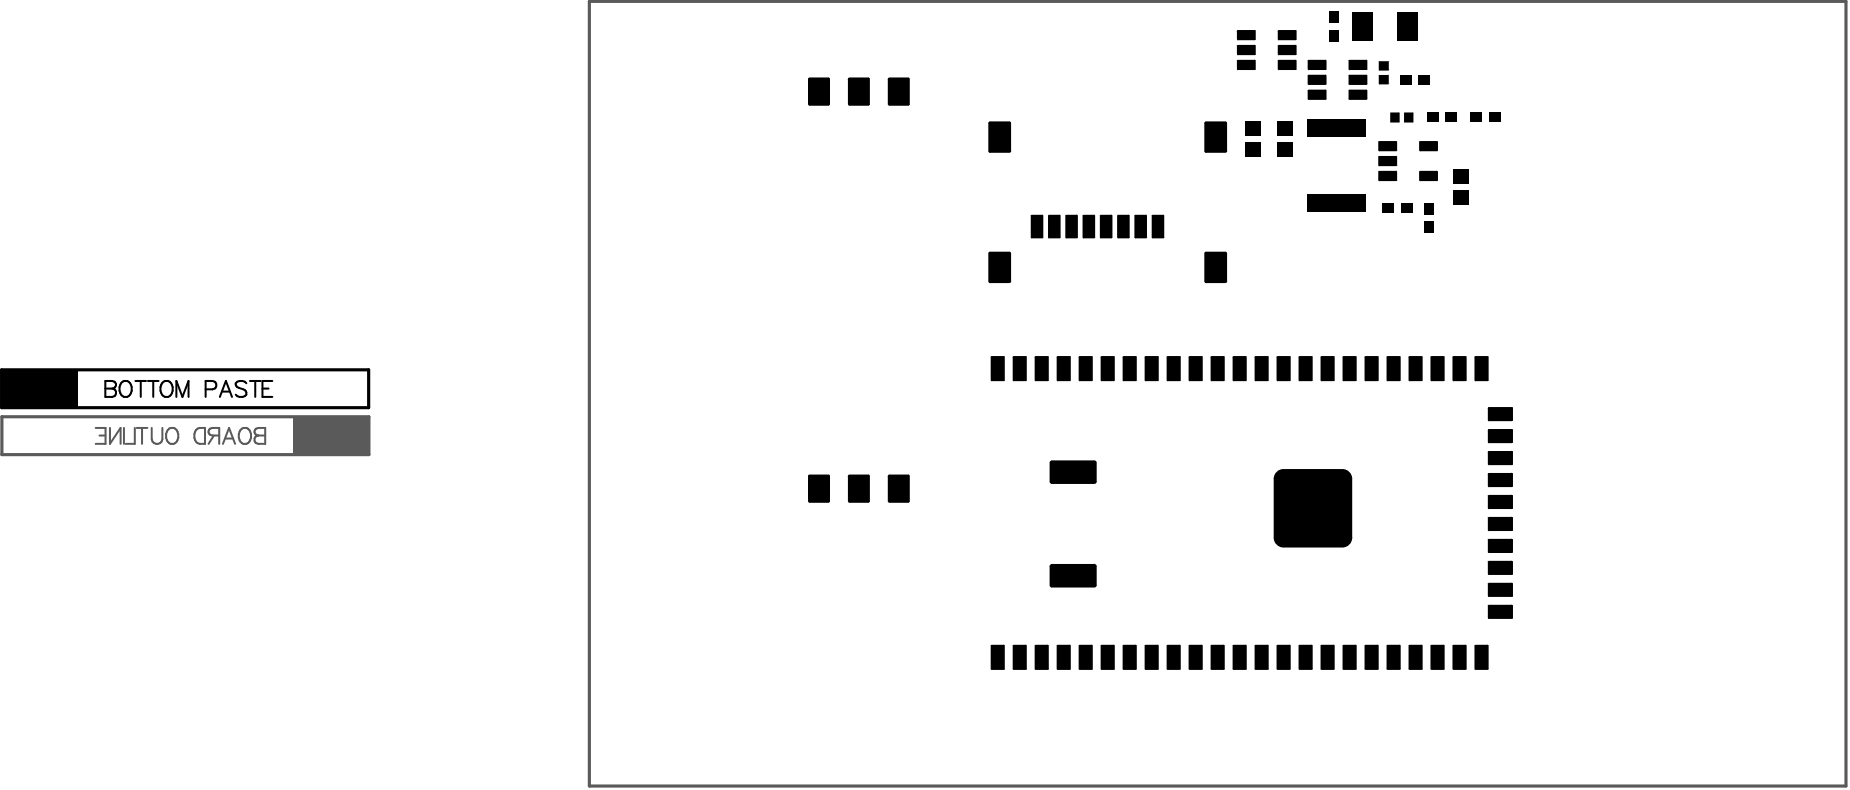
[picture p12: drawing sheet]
<svg xmlns="http://www.w3.org/2000/svg" width="196mm" height="84mm" viewBox="0 0 196 84" stroke-linecap="round" stroke-linejoin="round" font-family="sans-serif">
<path d="M.2 39.1h38.8v4h-38.8z" fill="none" stroke="#000" stroke-width=".33"/>
<g fill="#000">
<path d="M85.7 8.2h2l.1 .2v2.6l-.1 .2h-2l-.2-.2v-2.6z" fill-rule="evenodd"/>
<path d="M89.9 8.2h2l.2 .2v2.6l-.2 .2h-2l-.2-.2v-2.6z" fill-rule="evenodd"/>
<path d="M94.1 8.2h2l.2 .2v2.6l-.2 .2h-2l-.1-.2v-2.6z" fill-rule="evenodd"/>
<path d="M104.6 13l.2-.1h2l.2 .1v3l-.2 .2h-2l-.2-.2z" fill-rule="evenodd"/>
<path d="M127.5 13l.1-.1h2.1l.2 .1v3l-.2 .2h-2.1l-.1-.2z" fill-rule="evenodd"/>
<path d="M130.9 6.4l.1-.1h1.8l.1 .1v.9l-.1 .1h-1.8l-.1-.1z" fill-rule="evenodd"/>
<path d="M130.9 3.3l.1-.1h1.8l.1 .1v.8l-.1 .2h-1.8l-.1-.2z" fill-rule="evenodd"/>
<path d="M130.9 4.9l.1-.1h1.8l.1 .1v.8l-.1 .1h-1.8l-.1-.1z" fill-rule="evenodd"/>
<path d="M131.7 15.1h1.7v1.4h-1.7z" fill-rule="evenodd"/>
<path d="M131.7 12.8h1.7v1.5h-1.7z" fill-rule="evenodd"/>
<path d="M135.2 6.4l.1-.1h1.8l.1 .1v.9l-.1 .1h-1.8l-.1-.1z" fill-rule="evenodd"/>
<path d="M135.2 3.3l.1-.1h1.8l.1 .1v.8l-.1 .2h-1.8l-.1-.2z" fill-rule="evenodd"/>
<path d="M135.2 4.9l.1-.1h1.8l.1 .1v.8l-.1 .1h-1.8l-.1-.1z" fill-rule="evenodd"/>
<path d="M135.1 15.1h1.7v1.4h-1.7z" fill-rule="evenodd"/>
<path d="M135.1 12.8h1.7v1.5h-1.7z" fill-rule="evenodd"/>
<path d="M138.4 12.6h6.1v1.9h-6.1z" fill-rule="evenodd"/>
<path d="M138.4 6.4l.1-.1h1.8l.1 .1v.9l-.1 .1h-1.8l-.1-.1z" fill-rule="evenodd"/>
<path d="M138.4 8l.1-.1h1.8l.1 .1v.9l-.1 .1h-1.8l-.1-.1z" fill-rule="evenodd"/>
<path d="M138.4 9.6l.1-.1h1.8l.1 .1v.9l-.1 .1h-1.8l-.1-.1z" fill-rule="evenodd"/>
<path d="M140.7 3.1h1v1.3h-1z" fill-rule="evenodd"/>
<path d="M140.7 1.2h1v1.3h-1z" fill-rule="evenodd"/>
<path d="M142.7 6.4l.1-.1h1.8l.1 .1v.9l-.1 .1h-1.8l-.1-.1z" fill-rule="evenodd"/>
<path d="M142.7 8l.1-.1h1.8l.1 .1v.9l-.1 .1h-1.8l-.1-.1z" fill-rule="evenodd"/>
<path d="M142.7 9.6l.1-.1h1.8l.1 .1v.9l-.1 .1h-1.8l-.1-.1z" fill-rule="evenodd"/>
<path d="M143.1 1.3h2.1v3h-2.1z" fill-rule="evenodd"/>
<path d="M146 7.9h.9l.1 .1v.9h-.1h-.9h-.1v-.9z" fill-rule="evenodd"/>
<path d="M145.9 6.5h.1h.9h.1v.9l-.1 .1h-.9l-.1-.1z" fill-rule="evenodd"/>
<path d="M145.9 16.6l.1-.1h1.8l.1 .1v.9l-.1 .1h-1.8l-.1-.1z" fill-rule="evenodd"/>
<path d="M145.9 18.2l.1-.1h1.8l.1 .1v.9l-.1 .1h-1.8l-.1-.1z" fill-rule="evenodd"/>
<path d="M145.9 15l.1-.1h1.8l.1 .1v.9l-.1 .1h-1.8l-.1-.1z" fill-rule="evenodd"/>
<path d="M147.1 12l.1-.1h.9v.1v.9v.1h-.9l-.1-.1z" fill-rule="evenodd"/>
<path d="M148.2 8h1.2v.9h-1.2z" fill-rule="evenodd"/>
<path d="M148.6 12l.1-.1h.8l.1 .1v.9l-.1 .1h-.8l-.1-.1z" fill-rule="evenodd"/>
<path d="M147.9 1.3h2.2v3h-2.2z" fill-rule="evenodd"/>
<path d="M150.1 8h1.3v.9h-1.3z" fill-rule="evenodd"/>
<path d="M150.2 18.2l.1-.1h1.8l.1 .1v.9l-.1 .1h-1.8l-.1-.1z" fill-rule="evenodd"/>
<path d="M150.2 15l.1-.1h1.8l.1 .1v.9l-.1 .1h-1.8l-.1-.1z" fill-rule="evenodd"/>
<path d="M151 11.9h1.3v1h-1.3z" fill-rule="evenodd"/>
<path d="M152.9 11.9h1.3v1h-1.3z" fill-rule="evenodd"/>
<path d="M153.8 18h1.6v1.5h-1.6z" fill-rule="evenodd"/>
<path d="M155.6 11.9h1.3v1h-1.3z" fill-rule="evenodd"/>
<path d="M157.5 11.9h1.3v1h-1.3z" fill-rule="evenodd"/>
<path d="M.2 39.1h8v4h-8z" fill-rule="evenodd"/>
<path d="M104.8 37.8l.2-.1h1.2l.1 .1v2.4l-.1 .1h-1.2l-.2-.1z" fill-rule="evenodd"/>
<path d="M104.6 26.8l.2-.2h2l.2 .2v3l-.2 .2h-2l-.2-.2z" fill-rule="evenodd"/>
<path d="M107.2 37.8l.1-.1h1.3l.1 .1v2.4l-.1 .1h-1.3l-.1-.1z" fill-rule="evenodd"/>
<path d="M109.5 37.8l.1-.1h1.3l.1 .1v2.4l-.1 .1h-1.3l-.1-.1z" fill-rule="evenodd"/>
<path d="M109.1 22.8l.1-.1h1.1l.1 .1v2.3l-.1 .1h-1.1l-.1-.1z" fill-rule="evenodd"/>
<path d="M111.9 37.7h1.3l.1 .1v2.4l-.1 .1h-1.3l-.1-.1v-2.4z" fill-rule="evenodd"/>
<path d="M110.9 22.8l.1-.1h1.1l.1 .1v2.3l-.1 .1h-1.1l-.1-.1z" fill-rule="evenodd"/>
<path d="M112.7 22.8l.1-.1h1.2l.1 .1v2.3l-.1 .1h-1.2l-.1-.1z" fill-rule="evenodd"/>
<path d="M114.2 37.8l.1-.1h1.2l.2 .1v2.4l-.2 .1h-1.2l-.1-.1z" fill-rule="evenodd"/>
<path d="M114.6 22.8l.1-.1h1.1l.1 .1v2.3l-.1 .1h-1.1l-.1-.1z" fill-rule="evenodd"/>
<path d="M116.5 37.8l.1-.1h1.3l.1 .1v2.4l-.1 .1h-1.3l-.1-.1z" fill-rule="evenodd"/>
<path d="M116.4 22.8l.1-.1h1.1l.1 .1v2.3l-.1 .1h-1.1l-.1-.1z" fill-rule="evenodd"/>
<path d="M118.8 37.8l.1-.1h1.3l.1 .1v2.4l-.1 .1h-1.3l-.1-.1z" fill-rule="evenodd"/>
<path d="M118.2 22.8l.1-.1h1.2l.1 .1v2.3l-.1 .1h-1.2l-.1-.1z" fill-rule="evenodd"/>
<path d="M121.1 37.8l.2-.1h1.2l.1 .1v2.4l-.1 .1h-1.2l-.2-.1z" fill-rule="evenodd"/>
<path d="M120.1 22.8l.1-.1h1.1l.1 .1v2.3l-.1 .1h-1.1l-.1-.1z" fill-rule="evenodd"/>
<path d="M121.9 22.8l.1-.1h1.1l.1 .1v2.3l-.1 .1h-1.1l-.1-.1z" fill-rule="evenodd"/>
<path d="M123.6 37.7h1.3l.1 .1v2.4l-.1 .1h-1.3l-.1-.1v-2.4z" fill-rule="evenodd"/>
<path d="M125.8 37.8l.1-.1h1.3l.1 .1v2.4l-.1 .1h-1.3l-.1-.1z" fill-rule="evenodd"/>
<path d="M128.1 37.8l.1-.1h1.3l.1 .1v2.4l-.1 .1h-1.3l-.1-.1z" fill-rule="evenodd"/>
<path d="M127.5 26.8l.1-.2h2.1l.2 .2v3l-.2 .2h-2.1l-.1-.2z" fill-rule="evenodd"/>
<path d="M130.4 37.8l.2-.1h1.2l.1 .1v2.4l-.1 .1h-1.2l-.2-.1z" fill-rule="evenodd"/>
<path d="M132.8 37.8l.1-.1h1.3l.1 .1v2.4l-.1 .1h-1.3l-.1-.1z" fill-rule="evenodd"/>
<path d="M135.2 37.7h1.3l.1 .1v2.4l-.1 .1h-1.3l-.1-.1v-2.4z" fill-rule="evenodd"/>
<path d="M137.5 37.7h1.3l.1 .1v2.4l-.1 .1h-1.3l-.1-.1v-2.4z" fill-rule="evenodd"/>
<path d="M138.4 20.6h6.1v1.8h-6.1z" fill-rule="evenodd"/>
<path d="M139.8 37.8l.1-.1h1.2l.2 .1v2.4l-.2 .1h-1.2l-.1-.1z" fill-rule="evenodd"/>
<path d="M142.1 37.8l.1-.1h1.3l.1 .1v2.4l-.1 .1h-1.3l-.1-.1z" fill-rule="evenodd"/>
<path d="M144.4 37.8l.1-.1h1.3l.1 .1v2.4l-.1 .1h-1.3l-.1-.1z" fill-rule="evenodd"/>
<path d="M146.3 21.5h1.3v1h-1.3z" fill-rule="evenodd"/>
<path d="M146.9 37.7h1.2l.1 .1v2.4l-.1 .1h-1.2l-.2-.1v-2.4z" fill-rule="evenodd"/>
<path d="M148.2 21.5h1.3v1h-1.3z" fill-rule="evenodd"/>
<path d="M149.1 37.8l.1-.1h1.3l.1 .1v2.4l-.1 .1h-1.3l-.1-.1z" fill-rule="evenodd"/>
<path d="M151.4 37.8l.1-.1h1.3l.1 .1v2.4l-.1 .1h-1.3l-.1-.1z" fill-rule="evenodd"/>
<path d="M150.7 23.4h1v1.2h-1z" fill-rule="evenodd"/>
<path d="M150.7 21.5h1v1.2h-1z" fill-rule="evenodd"/>
<path d="M153.7 37.8l.1-.1h1.3l.1 .1v2.4l-.1 .1h-1.3l-.1-.1z" fill-rule="evenodd"/>
<path d="M153.8 20.2h1.6v1.5h-1.6z" fill-rule="evenodd"/>
<path d="M156.1 37.8l.1-.1h1.2l.1 .1v2.4l-.1 .1h-1.2l-.1-.1z" fill-rule="evenodd"/>
<path d="M85.5 50.4l.2-.2h2l.1 .2v2.6l-.1 .2h-2l-.2-.2z" fill-rule="evenodd"/>
<path d="M89.7 50.4l.2-.2h2l.2 .2v2.6l-.2 .2h-2l-.2-.2z" fill-rule="evenodd"/>
<path d="M94 50.4l.1-.2h2l.2 .2v2.6l-.2 .2h-2l-.1-.2z" fill-rule="evenodd"/>
<path d="M111.3 48.7h4.5l.3 .3v2l-.3 .2h-4.5l-.2-.2v-2z" fill-rule="evenodd"/>
<path d="M134.8 50.7l1-1.1h6.3l1 1.1v6.2l-1 1h-6.3l-1-1z" fill-rule="evenodd"/>
<path d="M157.5 57.1l.1-.1h2.4l.1 .1v1.3l-.1 .1h-2.4l-.1-.1z" fill-rule="evenodd"/>
<path d="M157.5 54.8l.1-.1h2.4l.1 .1v1.3l-.1 .1h-2.4l-.1-.1z" fill-rule="evenodd"/>
<path d="M157.5 47.8l.1-.1h2.4l.1 .1v1.3l-.1 .1h-2.4l-.1-.1z" fill-rule="evenodd"/>
<path d="M157.5 59.5l.1-.1h2.4l.1 .1v1.2l-.1 .2h-2.4l-.1-.2z" fill-rule="evenodd"/>
<path d="M157.5 45.5l.1-.1h2.4l.1 .1v1.3l-.1 .1h-2.4l-.1-.1z" fill-rule="evenodd"/>
<path d="M157.5 50.2l.1-.1h2.4l.1 .1v1.2l-.1 .1h-2.4l-.1-.1z" fill-rule="evenodd"/>
<path d="M157.5 52.5l.1-.1h2.4l.1 .1v1.3l-.1 .1h-2.4l-.1-.1z" fill-rule="evenodd"/>
<path d="M157.5 43.2l.1-.1h2.4l.1 .1v1.3l-.1 .1h-2.4l-.1-.1z" fill-rule="evenodd"/>
<path d="M104.8 68.4l.2-.2h1.2l.1 .2v2.4l-.1 .1h-1.2l-.2-.1z" fill-rule="evenodd"/>
<path d="M107.2 68.4l.1-.2h1.3l.1 .2v2.4l-.1 .1h-1.3l-.1-.1z" fill-rule="evenodd"/>
<path d="M109.5 68.4l.1-.2h1.3l.1 .2v2.4l-.1 .1h-1.3l-.1-.1z" fill-rule="evenodd"/>
<path d="M111.9 68.2h1.3l.1 .2v2.4l-.1 .1h-1.3l-.1-.1v-2.4z" fill-rule="evenodd"/>
<path d="M114.2 68.4l.1-.2h1.2l.2 .2v2.4l-.2 .1h-1.2l-.1-.1z" fill-rule="evenodd"/>
<path d="M111.3 59.7h4.5l.3 .2v2l-.3 .3h-4.5l-.2-.3v-2z" fill-rule="evenodd"/>
<path d="M116.5 68.4l.1-.2h1.3l.1 .2v2.4l-.1 .1h-1.3l-.1-.1z" fill-rule="evenodd"/>
<path d="M118.8 68.4l.1-.2h1.3l.1 .2v2.4l-.1 .1h-1.3l-.1-.1z" fill-rule="evenodd"/>
<path d="M121.1 68.4l.2-.2h1.2l.1 .2v2.4l-.1 .1h-1.2l-.2-.1z" fill-rule="evenodd"/>
<path d="M123.6 68.2h1.3l.1 .2v2.4l-.1 .1h-1.3l-.1-.1v-2.4z" fill-rule="evenodd"/>
<path d="M125.8 68.4l.1-.2h1.3l.1 .2v2.4l-.1 .1h-1.3l-.1-.1z" fill-rule="evenodd"/>
<path d="M128.1 68.4l.1-.2h1.3l.1 .2v2.4l-.1 .1h-1.3l-.1-.1z" fill-rule="evenodd"/>
<path d="M130.4 68.4l.2-.2h1.2l.1 .2v2.4l-.1 .1h-1.2l-.2-.1z" fill-rule="evenodd"/>
<path d="M132.8 68.4l.1-.2h1.3l.1 .2v2.4l-.1 .1h-1.3l-.1-.1z" fill-rule="evenodd"/>
<path d="M135.2 68.2h1.3l.1 .2v2.4l-.1 .1h-1.3l-.1-.1v-2.4z" fill-rule="evenodd"/>
<path d="M137.5 68.2h1.3l.1 .2v2.4l-.1 .1h-1.3l-.1-.1v-2.4z" fill-rule="evenodd"/>
<path d="M139.8 68.4l.1-.2h1.2l.2 .2v2.4l-.2 .1h-1.2l-.1-.1z" fill-rule="evenodd"/>
<path d="M142.1 68.4l.1-.2h1.3l.1 .2v2.4l-.1 .1h-1.3l-.1-.1z" fill-rule="evenodd"/>
<path d="M144.4 68.4l.1-.2h1.3l.1 .2v2.4l-.1 .1h-1.3l-.1-.1z" fill-rule="evenodd"/>
<path d="M146.9 68.2h1.2l.1 .2v2.4l-.1 .1h-1.2l-.2-.1v-2.4z" fill-rule="evenodd"/>
<path d="M149.2 68.2h1.3l.1 .2v2.4l-.1 .1h-1.3l-.1-.1v-2.4z" fill-rule="evenodd"/>
<path d="M151.4 68.4l.1-.2h1.3l.1 .2v2.4l-.1 .1h-1.3l-.1-.1z" fill-rule="evenodd"/>
<path d="M153.7 68.4l.1-.2h1.3l.1 .2v2.4l-.1 .1h-1.3l-.1-.1z" fill-rule="evenodd"/>
<path d="M156.1 68.4l.1-.2h1.2l.1 .2v2.4l-.1 .1h-1.2l-.1-.1z" fill-rule="evenodd"/>
<path d="M157.5 64.1l.1-.1h2.4l.1 .1v1.3l-.1 .1h-2.4l-.1-.1z" fill-rule="evenodd"/>
<path d="M157.5 61.8l.1-.1h2.4l.1 .1v1.3l-.1 .1h-2.4l-.1-.1z" fill-rule="evenodd"/>
</g>
<g fill="none" stroke="#000" stroke-width=".21">
<path d="M11.1 40.3h.8l.2 .1a.39 .39 0 0 1 0 .6l-.2 .1a.44 .44 0 0 1 .4 .5 .44 .44 0 0 1-.4 .4h-.8zM11.1 41.1h.8M12.8 40.6a.62 .62 0 0 1 .7-.3 .62 .62 0 0 1 .4 .7 .74 .74 0 0 1-.1 .8 .74 .74 0 0 1-.8 .1 1.05 1.05 0 0 1-.2-1.3zM14.3 40.3h1.2M14.9 40.3v1.7M15.7 40.3h1.1M16.2 40.3v1.7M17.1 40.6a.62 .62 0 0 1 .8-.3 .62 .62 0 0 1 .4 .7 .74 .74 0 0 1-.2 .8 .74 .74 0 0 1-.8 .1 1.05 1.05 0 0 1-.2-1.3zM18.7 42v-1.7l.6 1.7 .7-1.7v1.7M21.8 41.2h.7a.44 .44 0 0 0 .4-.4 .44 .44 0 0 0-.4-.5h-.7v1.7M23.3 42l.6-1.7 .7 1.7M23.5 41.4h.8"/>
<path d="M26.1 40.6a.74 .74 0 0 0-1.2 0 .43 .43 0 0 0 .4 .4l.5 .2a.41 .41 0 0 1 .3 .3 .41 .41 0 0 1-.2 .4 .78 .78 0 0 1-1-.1M26.5 40.3h1.1M27 40.3v1.7M27.8 41.1h.6M28.8 40.3h-1v1.7h1"/>
</g>
<g fill="#000">
<path d="M145.9 8.9h.1zM146.9 6.5h.1zM148.1 12.9v.1z"/>
<path d="M85.5 8.4h.2zM85.6 8.3l.1-.1v.2h-.2z"/>
<path d="M85.7 11v.2zM85.5 11h.2v.2z"/>
<path d="M87.7 11h.1zM87.7 11h.1l-.1 .2z"/>
<path d="M87.7 8.2v.2zM87.7 8.2l.1 .2h-.1z"/>
<path d="M89.7 8.4h.2zM89.8 8.3l.1-.1v.2h-.2z"/>
<path d="M89.9 11v.2zM89.7 11h.2v.2z"/>
<path d="M91.9 11h.2zM91.9 11h.2l-.2 .2z"/>
<path d="M91.9 8.2v.2zM91.9 8.2l.2 .2h-.2z"/>
<path d="M94 8.4h.1zM94 8.3l.1-.1v.2h-.1z"/>
<path d="M94.1 11v.2zM94 11h.1v.2z"/>
<path d="M96.1 11h.2zM96.1 11h.2l-.2 .2z"/>
<path d="M96.1 8.2v.2zM96.1 8.2l.2 .2h-.2z"/>
<path d="M104.6 13h.2zM104.7 12.9h.1v.1h-.2z"/>
<path d="M104.8 16v.2zM104.6 16h.2v.2z"/>
<path d="M106.8 12.9v.1zM106.8 12.9l.2 .1h-.2z"/>
<path d="M106.8 16h.2zM106.8 16h.2l-.2 .2z"/>
<path d="M127.5 13h.1zM127.5 12.9h.1v.1h-.1z"/>
<path d="M127.6 16v.2zM127.5 16h.1v.2z"/>
<path d="M129.7 12.9v.1zM129.7 12.9l.2 .1h-.2z"/>
<path d="M129.7 16h.2zM129.7 16h.2l-.2 .2z"/>
<path d="M131 7.3v.1zM130.9 7.3h.1v.1z"/>
<path d="M130.9 6.4h.1zM130.9 6.4l.1-.1v.1h-.1z"/>
<path d="M131 4.1v.2zM130.9 4.1h.1v.2z"/>
<path d="M130.9 3.3h.1zM130.9 3.2h.1v.1h-.1z"/>
<path d="M131 5.7v.1zM130.9 5.7h.1v.1z"/>
<path d="M130.9 4.9h.1zM130.9 4.8h.1v.1h-.1z"/>
<path d="M132.8 7.3h.1zM132.8 7.3h.1l-.1 .1z"/>
<path d="M132.8 6.3v.1zM132.8 6.3l.1 .1h-.1z"/>
<path d="M132.8 4.1h.1zM132.8 4.1h.1l-.1 .2z"/>
<path d="M132.8 3.2v.1zM132.8 3.2l.1 .1h-.1z"/>
<path d="M132.8 5.7h.1zM132.8 5.7h.1l-.1 .1z"/>
<path d="M132.8 4.8v.1zM132.8 4.8l.1 .1h-.1z"/>
<path d="M135.3 7.3v.1zM135.2 7.3h.1v.1z"/>
<path d="M135.2 6.4h.1zM135.3 6.4v-.1v.1h-.1z"/>
<path d="M135.3 4.1v.2zM135.2 4.1h.1v.2z"/>
<path d="M135.2 3.3h.1zM135.3 3.2v.1h-.1z"/>
<path d="M135.3 5.7v.1zM135.2 5.7h.1v.1z"/>
<path d="M135.2 4.9h.1zM135.3 4.8v.1h-.1z"/>
<path d="M137.1 7.3h.1zM137.1 7.3h.1l-.1 .1z"/>
<path d="M137.1 6.3v.1zM137.1 6.3l.1 .1h-.1z"/>
<path d="M137.1 4.1h.1zM137.1 4.1h.1l-.1 .2z"/>
<path d="M137.1 3.2v.1zM137.1 3.2l.1 .1h-.1z"/>
<path d="M137.1 5.7h.1zM137.1 5.7h.1l-.1 .1z"/>
<path d="M137.1 4.8v.1zM137.1 4.8l.1 .1h-.1z"/>
<path d="M138.4 6.4h.1zM138.4 6.4l.1-.1v.1h-.1z"/>
<path d="M138.5 7.3v.1zM138.4 7.3h.1v.1z"/>
<path d="M138.4 8h.1zM138.4 7.9h.1v.1h-.1z"/>
<path d="M138.5 8.9v.1zM138.4 8.9h.1v.1z"/>
<path d="M138.4 9.6h.1zM138.4 9.5h.1v.1h-.1z"/>
<path d="M138.5 10.5v.1zM138.4 10.5h.1v.1z"/>
<path d="M140.3 6.3v.1zM140.3 6.3l.1 .1h-.1z"/>
<path d="M140.3 7.3h.1zM140.3 7.3h.1l-.1 .1z"/>
<path d="M140.3 7.9v.1zM140.3 7.9l.1 .1h-.1z"/>
<path d="M140.3 8.9h.1zM140.3 8.9h.1l-.1 .1z"/>
<path d="M140.3 9.5v.1zM140.3 9.5l.1 .1h-.1z"/>
<path d="M140.3 10.5h.1zM140.3 10.5h.1l-.1 .1z"/>
<path d="M142.7 6.4h.1zM142.7 6.4l.1-.1v.1h-.1z"/>
<path d="M142.8 7.3v.1zM142.7 7.3h.1v.1z"/>
<path d="M142.7 8h.1zM142.7 7.9h.1v.1h-.1z"/>
<path d="M142.8 8.9v.1zM142.7 8.9h.1v.1z"/>
<path d="M142.7 9.6h.1zM142.7 9.5h.1v.1h-.1z"/>
<path d="M142.8 10.5v.1zM142.7 10.5h.1v.1z"/>
<path d="M144.6 6.3v.1zM144.6 6.3l.1 .1h-.1z"/>
<path d="M144.6 7.3h.1zM144.6 7.3h.1l-.1 .1z"/>
<path d="M144.6 7.9v.1zM144.6 7.9l.1 .1h-.1z"/>
<path d="M144.6 8.9h.1zM144.6 8.9h.1l-.1 .1z"/>
<path d="M144.6 9.5v.1zM144.6 9.5l.1 .1h-.1z"/>
<path d="M144.6 10.5h.1zM144.6 10.5h.1l-.1 .1z"/>
<path d="M145.9 16.6h.1zM145.9 16.5h.1v.1h-.1z"/>
<path d="M146 17.5v.1zM145.9 17.5h.1v.1z"/>
<path d="M145.9 18.2h.1zM145.9 18.1h.1v.1h-.1z"/>
<path d="M146 19.1v.1zM145.9 19.1h.1v.1z"/>
<path d="M145.9 15h.1zM145.9 15l.1-.1v.1h-.1z"/>
<path d="M146 15.9v.1zM145.9 15.9h.1v.1z"/>
<path d="M145.9 8h.1zM145.9 8h.1z"/>
<path d="M145.9 6.5h.1zM145.9 6.5h.1z"/>
<path d="M146 7.4v.1zM145.9 7.4l.1 .1z"/>
<path d="M146.9 7.9v.1zM146.9 7.9l.1 .1z"/>
<path d="M146.9 8.9h.1zM146.9 8.9h.1h-.1z"/>
<path d="M146.9 7.4h.1zM146.9 7.4h.1l-.1 .1z"/>
<path d="M147.1 12h.1zM147.2 11.9v.1z"/>
<path d="M147.2 12.9v.1zM147.1 12.9l.1 .1z"/>
<path d="M147.8 16.5v.1zM147.8 16.5l.1 .1h-.1z"/>
<path d="M147.8 17.5h.1zM147.8 17.5h.1l-.1 .1z"/>
<path d="M147.8 18.1v.1zM147.8 18.1l.1 .1h-.1z"/>
<path d="M147.8 19.1h.1zM147.8 19.1h.1l-.1 .1z"/>
<path d="M147.8 14.9v.1zM147.8 14.9l.1 .1h-.1z"/>
<path d="M147.8 15.9h.1zM147.8 15.9h.1l-.1 .1z"/>
<path d="M148.1 11.9v.1zM148.1 11.9v.1z"/>
<path d="M148.6 12h.1zM148.6 11.9l.1 .1z"/>
<path d="M148.7 12.9v.1zM148.6 12.9l.1 .1z"/>
<path d="M149.5 12.9h.1zM149.5 12.9h.1l-.1 .1z"/>
<path d="M149.5 11.9v.1zM149.5 11.9l.1 .1z"/>
<path d="M150.2 18.2h.1zM150.2 18.1h.1v.1h-.1z"/>
<path d="M150.3 19.1v.1zM150.2 19.1h.1v.1z"/>
<path d="M150.2 15h.1zM150.2 15l.1-.1v.1h-.1z"/>
<path d="M150.3 15.9v.1zM150.2 15.9h.1v.1z"/>
<path d="M152.1 18.1v.1zM152.1 18.1l.1 .1h-.1z"/>
<path d="M152.1 19.1h.1zM152.1 19.1h.1l-.1 .1z"/>
<path d="M152.1 14.9v.1zM152.1 14.9l.1 .1h-.1z"/>
<path d="M152.1 15.9h.1zM152.1 15.9h.1l-.1 .1z"/>
<path d="M104.6 26.8h.2zM104.7 26.7l.1-.1v.2h-.2z"/>
<path d="M104.8 29.8v.2zM104.6 29.8h.2v.2z"/>
<path d="M104.8 37.8h.2zM104.9 37.7h.1v.1h-.2z"/>
<path d="M106.2 37.7v.1zM106.2 37.7l.1 .1h-.1z"/>
<path d="M106.8 26.6v.2zM106.8 26.6l.2 .2h-.2z"/>
<path d="M106.8 29.8h.2zM106.8 29.8h.2l-.2 .2z"/>
<path d="M107.2 37.8h.1zM107.2 37.7h.1v.1h-.1z"/>
<path d="M108.6 37.7v.1zM108.6 37.7l.1 .1h-.1z"/>
<path d="M109.1 22.8h.1zM109.1 22.8l.1-.1v.1h-.1z"/>
<path d="M109.2 25.1v.1zM109.1 25.1h.1v.1z"/>
<path d="M109.5 37.8h.1zM109.5 37.7h.1v.1h-.1z"/>
<path d="M110.3 22.7v.1zM110.3 22.7l.1 .1h-.1z"/>
<path d="M110.3 25.1h.1zM110.3 25.1h.1l-.1 .1z"/>
<path d="M110.9 37.7v.1zM110.9 37.7l.1 .1h-.1z"/>
<path d="M110.9 22.8h.1zM110.9 22.8l.1-.1v.1h-.1z"/>
<path d="M111 25.1v.1zM110.9 25.1h.1v.1z"/>
<path d="M111.8 37.8h.1zM111.9 37.7v.1h-.1z"/>
<path d="M112.1 22.7v.1zM112.1 22.7l.1 .1h-.1z"/>
<path d="M112.1 25.1h.1zM112.1 25.1h.1l-.1 .1z"/>
<path d="M112.7 22.8h.1zM112.8 22.8v-.1v.1h-.1z"/>
<path d="M112.8 25.1v.1zM112.7 25.1h.1v.1z"/>
<path d="M113.2 37.7v.1zM113.2 37.7l.1 .1h-.1z"/>
<path d="M114 22.7v.1zM114 22.7l.1 .1h-.1z"/>
<path d="M114 25.1h.1zM114 25.1h.1l-.1 .1z"/>
<path d="M114.2 37.8h.1zM114.2 37.7h.1v.1h-.1z"/>
<path d="M114.6 22.8h.1zM114.6 22.8l.1-.1v.1h-.1z"/>
<path d="M114.7 25.1v.1zM114.6 25.1h.1v.1z"/>
<path d="M115.5 37.7v.1zM115.5 37.7l.2 .1h-.2z"/>
<path d="M115.8 22.7v.1zM115.8 22.7l.1 .1h-.1z"/>
<path d="M115.8 25.1h.1zM115.8 25.1h.1l-.1 .1z"/>
<path d="M116.4 22.8h.1zM116.4 22.8l.1-.1v.1h-.1z"/>
<path d="M116.5 25.1v.1zM116.4 25.1h.1v.1z"/>
<path d="M116.5 37.8h.1zM116.5 37.7h.1v.1h-.1z"/>
<path d="M117.6 22.7v.1zM117.6 22.7l.1 .1h-.1z"/>
<path d="M117.6 25.1h.1zM117.6 25.1h.1l-.1 .1z"/>
<path d="M117.9 37.7v.1zM117.9 37.7l.1 .1h-.1z"/>
<path d="M118.2 22.8h.1zM118.3 22.8v-.1v.1h-.1z"/>
<path d="M118.3 25.1v.1zM118.2 25.1h.1v.1z"/>
<path d="M118.8 37.8h.1zM118.8 37.7h.1v.1h-.1z"/>
<path d="M119.5 22.7v.1zM119.5 22.7l.1 .1h-.1z"/>
<path d="M119.5 25.1h.1zM119.5 25.1h.1l-.1 .1z"/>
<path d="M120.1 22.8h.1zM120.1 22.8l.1-.1v.1h-.1z"/>
<path d="M120.2 25.1v.1zM120.1 25.1h.1v.1z"/>
<path d="M120.2 37.7v.1zM120.2 37.7l.1 .1h-.1z"/>
<path d="M121.1 37.8h.2zM121.2 37.7h.1v.1h-.2z"/>
<path d="M121.3 22.7v.1zM121.3 22.7l.1 .1h-.1z"/>
<path d="M121.3 25.1h.1zM121.3 25.1h.1l-.1 .1z"/>
<path d="M121.9 22.8h.1zM121.9 22.8l.1-.1v.1h-.1z"/>
<path d="M122 25.1v.1zM121.9 25.1h.1v.1z"/>
<path d="M122.5 37.7v.1zM122.5 37.7l.1 .1h-.1z"/>
<path d="M123.1 22.7v.1zM123.1 22.7l.1 .1h-.1z"/>
<path d="M123.1 25.1h.1zM123.1 25.1h.1l-.1 .1z"/>
<path d="M123.5 37.8h.1zM123.5 37.7h.1v.1h-.1z"/>
<path d="M124.9 37.7v.1zM124.9 37.7l.1 .1h-.1z"/>
<path d="M125.8 37.8h.1zM125.8 37.7h.1v.1h-.1z"/>
<path d="M127.2 37.7v.1zM127.2 37.7l.1 .1h-.1z"/>
<path d="M127.5 26.8h.1zM127.5 26.7l.1-.1v.2h-.1z"/>
<path d="M127.6 29.8v.2zM127.5 29.8h.1v.2z"/>
<path d="M128.1 37.8h.1zM128.2 37.7v.1h-.1z"/>
<path d="M129.5 37.7v.1zM129.5 37.7l.1 .1h-.1z"/>
<path d="M129.7 26.6v.2zM129.7 26.6l.2 .2h-.2z"/>
<path d="M129.7 29.8h.2zM129.7 29.8h.2l-.2 .2z"/>
<path d="M130.4 37.8h.2zM130.5 37.7h.1v.1h-.2z"/>
<path d="M131.8 37.7v.1zM131.8 37.7l.1 .1h-.1z"/>
<path d="M132.8 37.8h.1zM132.8 37.7h.1v.1h-.1z"/>
<path d="M134.2 37.7v.1zM134.2 37.7l.1 .1h-.1z"/>
<path d="M135.1 37.8h.1zM135.1 37.7h.1v.1h-.1z"/>
<path d="M136.5 37.7v.1zM136.5 37.7l.1 .1h-.1z"/>
<path d="M137.4 37.8h.1zM137.5 37.7v.1h-.1z"/>
<path d="M138.8 37.7v.1zM138.8 37.7l.1 .1h-.1z"/>
<path d="M139.8 37.8h.1zM139.8 37.7h.1v.1h-.1z"/>
<path d="M141.1 37.7v.1zM141.1 37.7l.2 .1h-.2z"/>
<path d="M142.1 37.8h.1zM142.1 37.7h.1v.1h-.1z"/>
<path d="M143.5 37.7v.1zM143.5 37.7l.1 .1h-.1z"/>
<path d="M144.4 37.8h.1zM144.4 37.7h.1v.1h-.1z"/>
<path d="M145.8 37.7v.1zM145.8 37.7l.1 .1h-.1z"/>
<path d="M146.7 37.8h.2zM146.8 37.7h.1v.1h-.2z"/>
<path d="M148.1 37.7v.1zM148.1 37.7l.1 .1h-.1z"/>
<path d="M149.1 37.8h.1zM149.1 37.7h.1v.1h-.1z"/>
<path d="M150.5 37.7v.1zM150.5 37.7l.1 .1h-.1z"/>
<path d="M151.4 37.8h.1zM151.4 37.7h.1v.1h-.1z"/>
<path d="M152.8 37.7v.1zM152.8 37.7l.1 .1h-.1z"/>
<path d="M153.7 37.8h.1zM153.8 37.7v.1h-.1z"/>
<path d="M155.1 37.7v.1zM155.1 37.7l.1 .1h-.1z"/>
<path d="M156.1 37.8h.1zM156.1 37.7h.1v.1h-.1z"/>
<path d="M157.4 37.7v.1zM157.4 37.7l.1 .1h-.1z"/>
<path d="M85.5 50.4h.2zM85.6 50.3l.1-.1v.2h-.2z"/>
<path d="M85.7 53v.2zM85.5 53h.2v.2z"/>
<path d="M87.7 53h.1zM87.7 53h.1l-.1 .2z"/>
<path d="M87.7 50.2v.2zM87.7 50.2l.1 .2h-.1z"/>
<path d="M89.7 50.4h.2zM89.8 50.3l.1-.1v.2h-.2z"/>
<path d="M89.9 53v.2zM89.7 53h.2v.2z"/>
<path d="M91.9 53h.2zM91.9 53h.2l-.2 .2z"/>
<path d="M91.9 50.2v.2zM91.9 50.2l.2 .2h-.2z"/>
<path d="M94 50.4h.1zM94 50.3l.1-.1v.2h-.1z"/>
<path d="M94.1 53v.2zM94 53h.1v.2z"/>
<path d="M96.1 53h.2zM96.1 53h.2l-.2 .2z"/>
<path d="M96.1 50.2v.2zM96.1 50.2l.2 .2h-.2z"/>
<path d="M105 40.2v.1zM104.8 40.2h.2v.1z"/>
<path d="M106.2 40.2h.1zM106.2 40.2h.1l-.1 .1z"/>
<path d="M107.3 40.2v.1zM107.2 40.2h.1v.1z"/>
<path d="M108.6 40.2h.1zM108.6 40.2h.1l-.1 .1z"/>
<path d="M109.6 40.2v.1zM109.5 40.2h.1v.1z"/>
<path d="M110.9 40.2h.1zM110.9 40.2h.1l-.1 .1z"/>
<path d="M111.1 59.9h.2zM111.2 59.8l.1-.1v.2h-.2z"/>
<path d="M111.1 49h.2zM111.2 48.8l.1-.1v.3h-.2z"/>
<path d="M111.3 51v.2zM111.1 51h.2v.2l-.1-.1z"/>
<path d="M111.9 40.2v.1zM111.8 40.2h.1v.1z"/>
<path d="M113.2 40.2h.1zM113.2 40.2h.1l-.1 .1z"/>
<path d="M114.3 40.2v.1zM114.2 40.2h.1v.1z"/>
<path d="M115.5 40.2h.2zM115.5 40.2h.2l-.2 .1z"/>
<path d="M115.8 59.7v.2zM115.8 59.7l.2 .1 .1 .1h-.3z"/>
<path d="M115.8 51h.3zM115.8 51h.3l-.1 .1-.2 .1z"/>
<path d="M115.8 48.7v.3zM115.8 48.7l.2 .1 .1 .2h-.3z"/>
<path d="M116.6 40.2v.1zM116.5 40.2h.1v.1z"/>
<path d="M117.9 40.2h.1zM117.9 40.2h.1l-.1 .1z"/>
<path d="M118.9 40.2v.1zM118.8 40.2h.1v.1z"/>
<path d="M120.2 40.2h.1zM120.2 40.2h.1l-.1 .1z"/>
<path d="M121.3 40.2v.1zM121.1 40.2h.2v.1z"/>
<path d="M122.5 40.2h.1zM122.5 40.2h.1l-.1 .1z"/>
<path d="M123.6 40.2v.1zM123.5 40.2h.1v.1z"/>
<path d="M124.9 40.2h.1zM124.9 40.2h.1l-.1 .1z"/>
<path d="M125.9 40.2v.1zM125.8 40.2h.1v.1z"/>
<path d="M127.2 40.2h.1zM127.2 40.2h.1l-.1 .1z"/>
<path d="M128.2 40.2v.1zM128.1 40.2h.1v.1z"/>
<path d="M129.5 40.2h.1zM129.5 40.2h.1l-.1 .1z"/>
<path d="M130.6 40.2v.1zM130.4 40.2h.2v.1z"/>
<path d="M131.8 40.2h.1zM131.8 40.2h.1l-.1 .1z"/>
<path d="M132.9 40.2v.1zM132.8 40.2h.1v.1z"/>
<path d="M134.2 40.2h.1zM134.2 40.2h.1l-.1 .1z"/>
<path d="M135.2 40.2v.1zM135.1 40.2h.1v.1z"/>
<path d="M134.8 50.7h1zM135 50.1l.5-.4 .3-.1v1.1h-1z"/>
<path d="M135.8 56.9v1zM134.8 56.9h1v1a1.04 1.04 0 0 1-1-1z"/>
<path d="M136.5 40.2h.1zM136.5 40.2h.1l-.1 .1z"/>
<path d="M137.5 40.2v.1zM137.4 40.2h.1v.1z"/>
<path d="M138.8 40.2h.1zM138.8 40.2h.1l-.1 .1z"/>
<path d="M139.9 40.2v.1zM139.8 40.2h.1v.1z"/>
<path d="M141.1 40.2h.2zM141.1 40.2h.2l-.2 .1z"/>
<path d="M142.1 56.9h1zM142.1 56.9h1a1.04 1.04 0 0 1-1 1z"/>
<path d="M142.1 49.6v1.1zM142.1 49.6a1.04 1.04 0 0 1 1 1.1h-1z"/>
<path d="M142.2 40.2v.1zM142.1 40.2h.1v.1z"/>
<path d="M143.5 40.2h.1zM143.5 40.2h.1l-.1 .1z"/>
<path d="M144.5 40.2v.1zM144.4 40.2h.1v.1z"/>
<path d="M145.8 40.2h.1zM145.8 40.2h.1l-.1 .1z"/>
<path d="M146.9 40.2v.1zM146.7 40.2h.2v.1z"/>
<path d="M148.1 40.2h.1zM148.1 40.2h.1l-.1 .1z"/>
<path d="M149.2 40.2v.1zM149.1 40.2h.1v.1z"/>
<path d="M150.5 40.2h.1zM150.5 40.2h.1l-.1 .1z"/>
<path d="M151.5 40.2v.1zM151.4 40.2h.1v.1z"/>
<path d="M152.8 40.2h.1zM152.8 40.2h.1l-.1 .1z"/>
<path d="M153.8 40.2v.1zM153.7 40.2h.1v.1z"/>
<path d="M155.1 40.2h.1zM155.1 40.2h.1l-.1 .1z"/>
<path d="M156.2 40.2v.1zM156.1 40.2h.1v.1z"/>
<path d="M157.4 40.2h.1zM157.4 40.2h.1l-.1 .1z"/>
<path d="M157.5 57.1h.1zM157.5 57.1l.1-.1v.1h-.1z"/>
<path d="M157.6 58.4v.1zM157.5 58.4h.1v.1z"/>
<path d="M157.5 54.8h.1zM157.5 54.7h.1v.1h-.1z"/>
<path d="M157.6 56.1v.1zM157.5 56.1h.1v.1z"/>
<path d="M157.5 47.8h.1zM157.5 47.8l.1-.1v.1h-.1z"/>
<path d="M157.6 49.1v.1zM157.5 49.1h.1v.1z"/>
<path d="M157.5 59.5h.1zM157.5 59.4h.1v.1h-.1z"/>
<path d="M157.5 45.5h.1zM157.5 45.4h.1v.1h-.1z"/>
<path d="M157.6 46.8v.1zM157.5 46.8h.1v.1z"/>
<path d="M157.5 50.2h.1zM157.5 50.1h.1v.1h-.1z"/>
<path d="M157.6 51.4v.1zM157.5 51.4h.1v.2z"/>
<path d="M157.5 52.5h.1zM157.5 52.4h.1v.1h-.1z"/>
<path d="M157.6 53.8v.1zM157.5 53.8h.1v.1z"/>
<path d="M157.5 43.2h.1zM157.5 43.1h.1v.1h-.1z"/>
<path d="M157.6 44.5v.1zM157.5 44.5h.1v.1z"/>
<path d="M160 57v.1zM160 57l.1 .1h-.1z"/>
<path d="M160 58.4h.1zM160 58.4h.1l-.1 .1z"/>
<path d="M160 54.7v.1zM160 54.7l.1 .1h-.1z"/>
<path d="M160 56.1h.1zM160 56.1h.1l-.1 .1z"/>
<path d="M160 47.7v.1zM160 47.7l.1 .1h-.1z"/>
<path d="M160 49.1h.1zM160 49.1h.1l-.1 .1z"/>
<path d="M160 59.4v.1zM160 59.4l.1 .1h-.1z"/>
<path d="M160 45.4v.1zM160 45.4l.1 .1h-.1z"/>
<path d="M160 46.8h.1zM160 46.8h.1l-.1 .1z"/>
<path d="M160 50.1v.1zM160 50.1l.1 .1h-.1z"/>
<path d="M160 51.4h.1zM160 51.4h.1l-.1 .2z"/>
<path d="M160 52.4v.1zM160 52.4l.1 .1h-.1z"/>
<path d="M160 53.8h.1zM160 53.8h.1l-.1 .1z"/>
<path d="M160 43.1v.1zM160 43.1l.1 .1h-.1z"/>
<path d="M160 44.5h.1zM160 44.5h.1l-.1 .1z"/>
<path d="M104.8 68.4h.2zM104.9 68.3l.1-.1v.2h-.2z"/>
<path d="M105 70.8v.1zM104.8 70.8h.2v.1z"/>
<path d="M106.2 70.8h.1zM106.2 70.8h.1l-.1 .1z"/>
<path d="M106.2 68.2v.2zM106.2 68.2l.1 .2h-.1z"/>
<path d="M107.2 68.4h.1zM107.2 68.3l.1-.1v.2h-.1z"/>
<path d="M107.3 70.8v.1zM107.2 70.8h.1v.1z"/>
<path d="M108.6 70.8h.1zM108.6 70.8h.1l-.1 .1z"/>
<path d="M108.6 68.2v.2zM108.6 68.2l.1 .2h-.1z"/>
<path d="M109.5 68.4h.1zM109.5 68.3l.1-.1v.2h-.1z"/>
<path d="M109.6 70.8v.1zM109.5 70.8h.1v.1z"/>
<path d="M110.9 70.8h.1zM110.9 70.8h.1l-.1 .1z"/>
<path d="M110.9 68.2v.2zM110.9 68.2l.1 .2h-.1z"/>
<path d="M111.3 61.9v.3zM111.1 61.9h.2v.3l-.1-.1z"/>
<path d="M111.8 68.4h.1zM111.9 68.3v-.1v.2h-.1z"/>
<path d="M111.9 70.8v.1zM111.8 70.8h.1v.1z"/>
<path d="M113.2 70.8h.1zM113.2 70.8h.1l-.1 .1z"/>
<path d="M113.2 68.2v.2zM113.2 68.2l.1 .2h-.1z"/>
<path d="M114.2 68.4h.1zM114.2 68.3l.1-.1v.2h-.1z"/>
<path d="M114.3 70.8v.1zM114.2 70.8h.1v.1z"/>
<path d="M115.5 70.8h.2zM115.5 70.8h.2l-.2 .1z"/>
<path d="M115.5 68.2v.2zM115.5 68.2l.2 .2h-.2z"/>
<path d="M115.8 61.9h.3zM115.8 61.9h.3l-.1 .2-.2 .1z"/>
<path d="M116.5 68.4h.1zM116.5 68.3l.1-.1v.2h-.1z"/>
<path d="M116.6 70.8v.1zM116.5 70.8h.1v.1z"/>
<path d="M117.9 70.8h.1zM117.9 70.8h.1l-.1 .1z"/>
<path d="M117.9 68.2v.2zM117.9 68.2l.1 .2h-.1z"/>
<path d="M118.8 68.4h.1zM118.8 68.3l.1-.1v.2h-.1z"/>
<path d="M118.9 70.8v.1zM118.8 70.8h.1v.1z"/>
<path d="M120.2 70.8h.1zM120.2 70.8h.1l-.1 .1z"/>
<path d="M120.2 68.2v.2zM120.2 68.2l.1 .2h-.1z"/>
<path d="M121.1 68.4h.2zM121.2 68.3l.1-.1v.2h-.2z"/>
<path d="M121.3 70.8v.1zM121.1 70.8h.2v.1z"/>
<path d="M122.5 70.8h.1zM122.5 70.8h.1l-.1 .1z"/>
<path d="M122.5 68.2v.2zM122.5 68.2l.1 .2h-.1z"/>
<path d="M123.5 68.4h.1zM123.5 68.3l.1-.1v.2h-.1z"/>
<path d="M123.6 70.8v.1zM123.5 70.8h.1v.1z"/>
<path d="M124.9 70.8h.1zM124.9 70.8h.1l-.1 .1z"/>
<path d="M124.9 68.2v.2zM124.9 68.2l.1 .2h-.1z"/>
<path d="M125.8 68.4h.1zM125.8 68.3l.1-.1v.2h-.1z"/>
<path d="M125.9 70.8v.1zM125.8 70.8h.1v.1z"/>
<path d="M127.2 70.8h.1zM127.2 70.8h.1l-.1 .1z"/>
<path d="M127.2 68.2v.2zM127.2 68.2l.1 .2h-.1z"/>
<path d="M128.1 68.4h.1zM128.2 68.3v-.1v.2h-.1z"/>
<path d="M128.2 70.8v.1zM128.1 70.8h.1v.1z"/>
<path d="M129.5 70.8h.1zM129.5 70.8h.1l-.1 .1z"/>
<path d="M129.5 68.2v.2zM129.5 68.2l.1 .2h-.1z"/>
<path d="M130.4 68.4h.2zM130.5 68.3l.1-.1v.2h-.2z"/>
<path d="M130.6 70.8v.1zM130.4 70.8h.2v.1z"/>
<path d="M131.8 70.8h.1zM131.8 70.8h.1l-.1 .1z"/>
<path d="M131.8 68.2v.2zM131.8 68.2l.1 .2h-.1z"/>
<path d="M132.8 68.4h.1zM132.8 68.3l.1-.1v.2h-.1z"/>
<path d="M132.9 70.8v.1zM132.8 70.8h.1v.1z"/>
<path d="M134.2 70.8h.1zM134.2 70.8h.1l-.1 .1z"/>
<path d="M134.2 68.2v.2zM134.2 68.2l.1 .2h-.1z"/>
<path d="M135.1 68.4h.1zM135.1 68.3l.1-.1v.2h-.1z"/>
<path d="M135.2 70.8v.1zM135.1 70.8h.1v.1z"/>
<path d="M136.5 70.8h.1zM136.5 70.8h.1l-.1 .1z"/>
<path d="M136.5 68.2v.2zM136.5 68.2l.1 .2h-.1z"/>
<path d="M137.4 68.4h.1zM137.5 68.3v-.1v.2h-.1z"/>
<path d="M137.5 70.8v.1zM137.4 70.8h.1v.1z"/>
<path d="M138.8 70.8h.1zM138.8 70.8h.1l-.1 .1z"/>
<path d="M138.8 68.2v.2zM138.8 68.2l.1 .2h-.1z"/>
<path d="M139.8 68.4h.1zM139.8 68.3l.1-.1v.2h-.1z"/>
<path d="M139.9 70.8v.1zM139.8 70.8h.1v.1z"/>
<path d="M141.1 70.8h.2zM141.1 70.8h.2l-.2 .1z"/>
<path d="M141.1 68.2v.2zM141.1 68.2l.2 .2h-.2z"/>
<path d="M142.1 68.4h.1zM142.1 68.3l.1-.1v.2h-.1z"/>
<path d="M142.2 70.8v.1zM142.1 70.8h.1v.1z"/>
<path d="M143.5 70.8h.1zM143.5 70.8h.1l-.1 .1z"/>
<path d="M143.5 68.2v.2zM143.5 68.2l.1 .2h-.1z"/>
<path d="M144.4 68.4h.1zM144.4 68.3l.1-.1v.2h-.1z"/>
<path d="M144.5 70.8v.1zM144.4 70.8h.1v.1z"/>
<path d="M145.8 70.8h.1zM145.8 70.8h.1l-.1 .1z"/>
<path d="M145.8 68.2v.2zM145.8 68.2l.1 .2h-.1z"/>
<path d="M146.7 68.4h.2zM146.8 68.3l.1-.1v.2h-.2z"/>
<path d="M146.9 70.8v.1zM146.7 70.8h.2v.1z"/>
<path d="M148.1 70.8h.1zM148.1 70.8h.1l-.1 .1z"/>
<path d="M148.1 68.2v.2zM148.1 68.2l.1 .2h-.1z"/>
<path d="M149.1 68.4h.1zM149.1 68.3l.1-.1v.2h-.1z"/>
<path d="M149.2 70.8v.1zM149.1 70.8h.1v.1z"/>
<path d="M150.5 70.8h.1zM150.5 70.8h.1l-.1 .1z"/>
<path d="M150.5 68.2v.2zM150.5 68.2l.1 .2h-.1z"/>
<path d="M151.4 68.4h.1zM151.4 68.3l.1-.1v.2h-.1z"/>
<path d="M151.5 70.8v.1zM151.4 70.8h.1v.1z"/>
<path d="M152.8 70.8h.1zM152.8 70.8h.1l-.1 .1z"/>
<path d="M152.8 68.2v.2zM152.8 68.2l.1 .2h-.1z"/>
<path d="M153.7 68.4h.1zM153.8 68.3v-.1v.2h-.1z"/>
<path d="M153.8 70.8v.1zM153.7 70.8h.1v.1z"/>
<path d="M155.1 70.8h.1zM155.1 70.8h.1l-.1 .1z"/>
<path d="M155.1 68.2v.2zM155.1 68.2l.1 .2h-.1z"/>
<path d="M156.1 68.4h.1zM156.1 68.3l.1-.1v.2h-.1z"/>
<path d="M156.2 70.8v.1zM156.1 70.8h.1v.1z"/>
<path d="M157.4 70.8h.1zM157.4 70.8h.1l-.1 .1z"/>
<path d="M157.4 68.2v.2zM157.4 68.2l.1 .2h-.1z"/>
<path d="M157.5 64.1h.1zM157.5 64h.1v.1h-.1z"/>
<path d="M157.6 65.4v.1zM157.5 65.4h.1v.1z"/>
<path d="M157.5 61.8h.1zM157.5 61.7h.1v.1h-.1z"/>
<path d="M157.6 63.1v.1zM157.5 63.1h.1v.1z"/>
<path d="M157.6 60.7v.2zM157.5 60.7h.1v.2z"/>
<path d="M160 64v.1zM160 64l.1 .1h-.1z"/>
<path d="M160 65.4h.1zM160 65.4h.1l-.1 .1z"/>
<path d="M160 61.7v.1zM160 61.7l.1 .1h-.1z"/>
<path d="M160 63.1h.1zM160 63.1h.1l-.1 .1z"/>
<path d="M160 60.7h.1zM160 60.7h.1l-.1 .2z"/>
</g>
<path d="M62.4 .1h133v83.1h-133zM.2 44.1h38.8v4h-38.8z" fill="none" stroke="#5a5a5a" stroke-width=".33"/>
<path d="M31 44.1h8v4h-8z" fill-rule="evenodd" fill="#5a5a5a"/>
<g fill="none" stroke="#5a5a5a" stroke-width=".21">
<path d="M10.1 45.3h1.1v1.7h-1.1M10.5 46.1h.7M11.6 45.3v1.7l1.2-1.7v1.7M13.1 45.3v1.7M14.3 45.3v1.7h-1M14.5 45.3h1.1M15 45.3v1.7M16.1 45.3v1.2a.57 .57 0 0 0 .5 .5 .57 .57 0 0 0 .6-.5v-1.2M17.9 45.4a.64 .64 0 0 1 1 .5 .74 .74 0 0 1-.2 .8 .74 .74 0 0 1-.8 .2 1.02 1.02 0 0 1 0-1.5zM20.7 45.5l.4-.2h.6v1.7h-.6a.92 .92 0 0 1-.4-1.5zM22.6 46.1l-.5 .9M23.2 46.1h-.7l-.3-.1a.39 .39 0 0 1 0-.6l.3-.1h.7v1.7"/>
<path d="M23.6 47l.6-1.7 .7 1.7M23.8 46.4h.8M25.4 45.5a.62 .62 0 0 1 .7-.2 .62 .62 0 0 1 .5 .6 .74 .74 0 0 1-.2 .8 .74 .74 0 0 1-.8 .2 1.05 1.05 0 0 1-.2-1.4zM27 45.4l.3-.1h.8v1.7h-.8a.44 .44 0 0 1-.4-.5 .44 .44 0 0 1 .4-.4l-.2-.1a.38 .38 0 0 1-.1-.6zM27.3 46.1h.8"/>
</g>
</svg>
